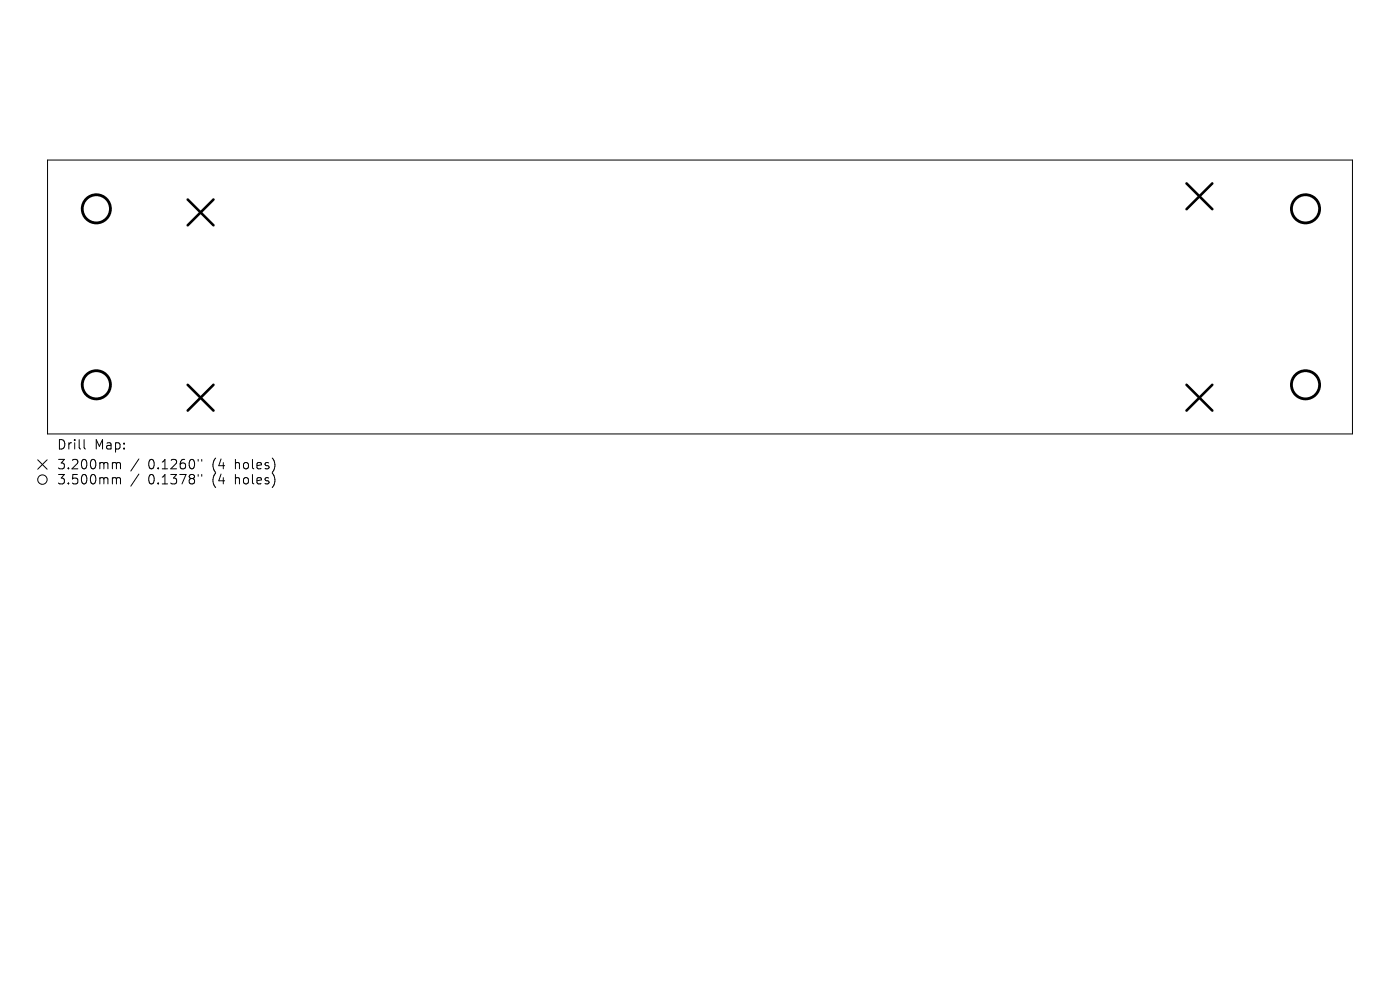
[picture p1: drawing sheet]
<svg xmlns="http://www.w3.org/2000/svg" width="297mm" height="210mm" viewBox="0 0 297 210" stroke-linecap="round" stroke-linejoin="round" font-family="sans-serif">
<defs><g id="words">
<g font-size="2.8">
<text x="12" y="95.6">Drill</text>
<text x="20" y="95.6">Map:</text>
<text x="12" y="99.8">3.200mm</text>
<text x="31.4" y="99.8">0.1260&quot;</text>
<text x="45.2" y="99.8">(4</text>
<text x="50.1" y="99.8">holes)</text>
<text x="12" y="103">3.500mm</text>
<text x="31.4" y="103">0.1378&quot;</text>
<text x="45.2" y="103">(4</text>
<text x="50.1" y="103">holes)</text>
</g>
</g></defs>
<g fill="none" stroke="#000" stroke-width=".21">
<path d="M10.1 34h276.8v58.1h-276.8zM8 97.5l2 2M10 97.5l-2 2M17.8 93.3v1.7l.3 .3M24.1 98.1h.3l.3 .3M24.7 98.4l.3-.3 .5 .1 .1 1.3M24.7 98.4v1.1M29.5 97.4l-1.7 2.5M42 97.5v.3M42.8 97.5v.3M24.1 101.3h.3l.3 .3M24.7 101.6v1.1"/>
<path d="M24.7 101.6l.3-.3 .5 .1 .1 1.3M29.5 100.6l-1.7 2.5M42 100.7v.3M42.8 100.7v.3"/>
<circle cx="9" cy="101.7" r="1"/>
</g>
<path d="M251.7 38.9l5.5 5.5M257.2 38.9l-5.5 5.5M39.8 42.3l5.5 5.5M45.3 42.3l-5.5 5.5M39.8 81.6l5.5 5.5M45.3 81.6l-5.5 5.5M251.7 81.6l5.5 5.5M257.2 81.6l-5.5 5.5" fill="none" stroke="#000" stroke-width=".55"/>
<g fill="none" stroke="#000" stroke-width=".6">
<circle cx="20.4" cy="44.3" r="2.99"/>
<circle cx="277" cy="44.3" r="2.99"/>
<circle cx="20.4" cy="81.6" r="2.99"/>
<circle cx="277" cy="81.6" r="2.99"/>
</g>
<use href="#words"/>
</svg>
